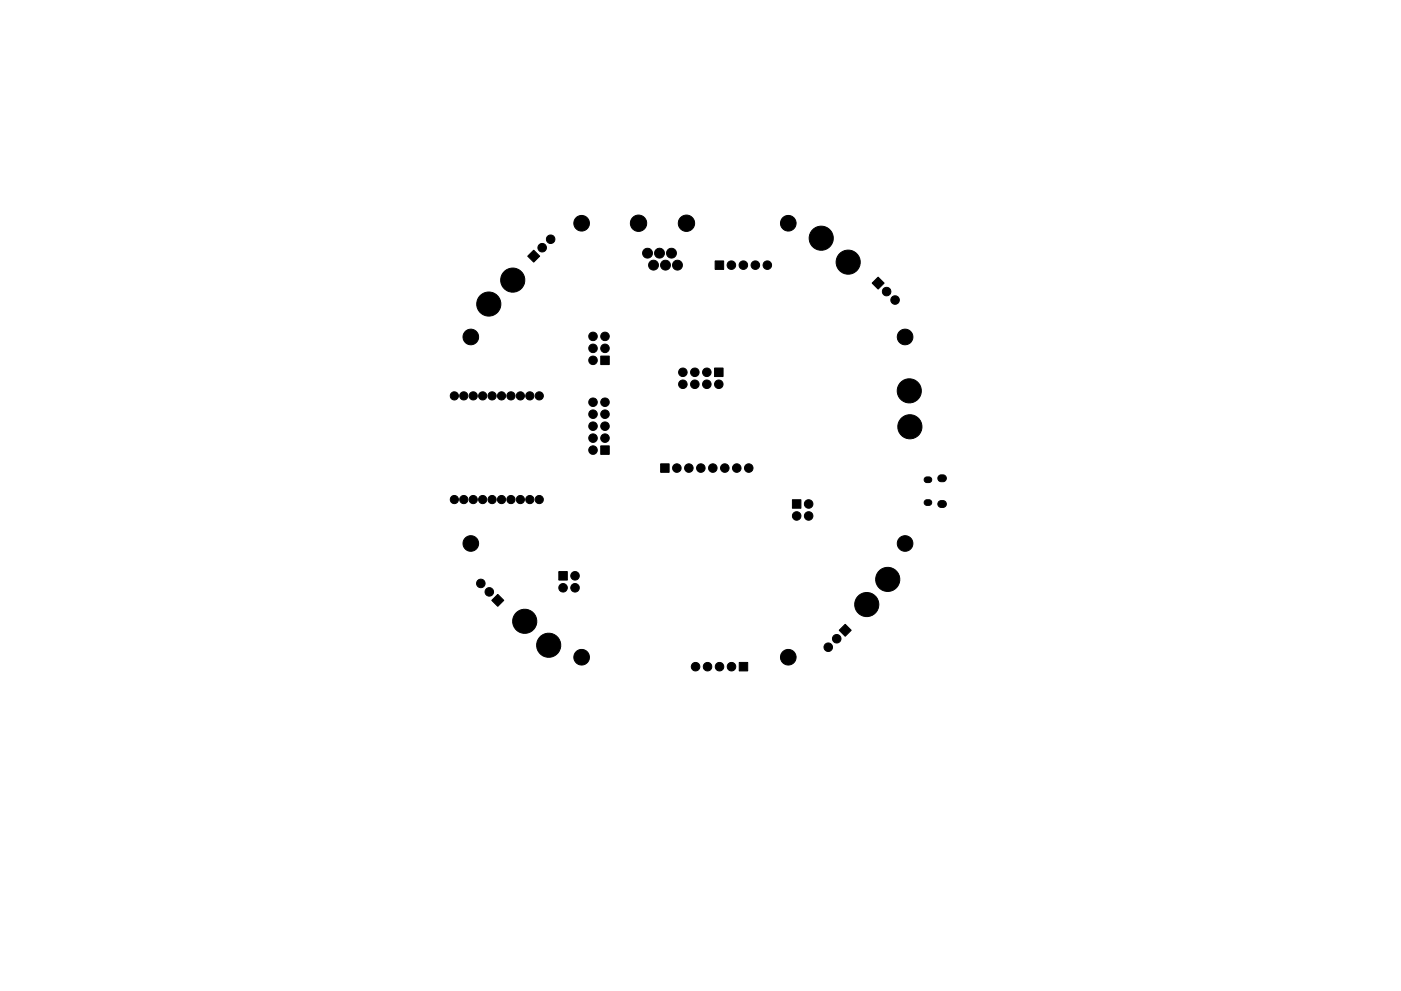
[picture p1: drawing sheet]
<svg xmlns="http://www.w3.org/2000/svg" width="297mm" height="210mm" viewBox="0 0 297 210" stroke-linecap="round" stroke-linejoin="round" font-family="sans-serif">
<g fill="#000" stroke="#000" stroke-width=".21">
<path d="M111.9 54.4l1.3-1.3 1.2 1.3-1.2 1.2zM151.6 55.4h1.8v1.8h-1.8zM127.4 75.5h1.8v1.8h-1.8zM151.5 78.1h1.8v1.8h-1.8zM184.9 60.1l1.3-1.3 1.3 1.3-1.3 1.2zM127.4 94.6h1.8v1.8h-1.8zM140.1 98.4h1.8v1.8h-1.8zM168 106h1.8v1.8h-1.8zM196.1 106.2l.9-.2a.6 .6 0 0 1 .5 .6 .6 .6 0 0 1-.5 .6h-.5a.6 .6 0 0 1-.5-.4 .6 .6 0 0 1 .1-.6zM196.1 101.4l.9-.2a.6 .6 0 0 1 .5 .6 .6 .6 0 0 1-.5 .6h-.5a.6 .6 0 0 1-.5-.4 .6 .6 0 0 1 .1-.6zM199.1 106.4l.3-.2h.6a.73 .73 0 0 1 .6 .7 .73 .73 0 0 1-.6 .8h-.6a.73 .73 0 0 1-.3-1.3zM199.1 101l.3-.2 .6-.1a.73 .73 0 0 1 .6 .8 .73 .73 0 0 1-.6 .7h-.6a.73 .73 0 0 1-.3-1.2z"/>
<path d="M104.3 127.4l1.2-1.3 1.3 1.3-1.3 1.2zM118.5 121.3h1.8v1.8h-1.8zM177.9 133.7l1.3-1.2 1.3 1.2-1.3 1.3zM156.7 140.5h1.8v1.8h-1.8z"/>
<circle cx="108.7" cy="59.4" r="2.56"/>
<circle cx="115" cy="52.6" r=".9"/>
<circle cx="116.7" cy="50.8" r=".9"/>
<circle cx="123.3" cy="47.4" r="1.66"/>
<circle cx="135.4" cy="47.4" r="1.73"/>
<circle cx="137.3" cy="53.7" r="1.05"/>
<circle cx="138.6" cy="56.3" r="1.04"/>
<circle cx="139.8" cy="53.7" r="1.05"/>
<circle cx="141.1" cy="56.3" r="1.04"/>
<circle cx="142.4" cy="53.7" r="1.05"/>
<circle cx="143.6" cy="56.3" r="1.04"/>
<circle cx="145.5" cy="47.4" r="1.73"/>
<circle cx="155.1" cy="56.3" r=".9"/>
<circle cx="157.6" cy="56.3" r=".9"/>
<circle cx="160.1" cy="56.3" r=".9"/>
<circle cx="162.7" cy="56.3" r=".9"/>
<circle cx="167.1" cy="47.4" r="1.66"/>
<circle cx="174.1" cy="50.5" r="2.56"/>
<circle cx="179.8" cy="55.6" r="2.56"/>
<circle cx="99.8" cy="71.5" r="1.66"/>
<circle cx="103.6" cy="64.5" r="2.56"/>
<circle cx="125.7" cy="71.4" r=".9"/>
<circle cx="125.7" cy="73.9" r=".9"/>
<circle cx="125.7" cy="76.5" r=".9"/>
<circle cx="128.3" cy="71.4" r=".9"/>
<circle cx="128.3" cy="73.9" r=".9"/>
<circle cx="144.8" cy="79" r=".9"/>
<circle cx="147.3" cy="79" r=".9"/>
<circle cx="149.9" cy="79" r=".9"/>
<circle cx="188" cy="61.9" r=".9"/>
<circle cx="189.8" cy="63.7" r=".9"/>
<circle cx="191.9" cy="71.5" r="1.66"/>
<circle cx="96.3" cy="84" r=".87"/>
<circle cx="98.3" cy="84" r=".87"/>
<circle cx="100.3" cy="84" r=".87"/>
<circle cx="102.3" cy="84" r=".87"/>
<circle cx="104.3" cy="84" r=".87"/>
<circle cx="106.3" cy="84" r=".87"/>
<circle cx="108.3" cy="84" r=".87"/>
<circle cx="110.3" cy="84" r=".87"/>
<circle cx="112.3" cy="84" r=".87"/>
<circle cx="114.3" cy="84" r=".87"/>
<circle cx="125.7" cy="90.4" r=".9"/>
<circle cx="125.7" cy="87.9" r=".9"/>
<circle cx="125.7" cy="95.5" r=".9"/>
<circle cx="125.7" cy="93" r=".9"/>
<circle cx="125.7" cy="85.3" r=".9"/>
<circle cx="128.3" cy="93" r=".9"/>
<circle cx="128.3" cy="90.4" r=".9"/>
<circle cx="128.3" cy="87.9" r=".9"/>
<circle cx="128.3" cy="85.3" r=".9"/>
<circle cx="143.5" cy="99.3" r=".9"/>
<circle cx="144.8" cy="81.5" r=".9"/>
<circle cx="146" cy="99.3" r=".9"/>
<circle cx="147.3" cy="81.5" r=".9"/>
<circle cx="148.6" cy="99.3" r=".9"/>
<circle cx="149.9" cy="81.5" r=".9"/>
<circle cx="151.1" cy="99.3" r=".9"/>
<circle cx="152.4" cy="81.5" r=".9"/>
<circle cx="153.7" cy="99.3" r=".9"/>
<circle cx="156.2" cy="99.3" r=".9"/>
<circle cx="158.7" cy="99.3" r=".9"/>
<circle cx="192.8" cy="82.9" r="2.56"/>
<circle cx="192.9" cy="90.5" r="2.56"/>
<circle cx="96.3" cy="106" r=".87"/>
<circle cx="98.3" cy="106" r=".87"/>
<circle cx="99.8" cy="115.3" r="1.66"/>
<circle cx="100.3" cy="106" r=".87"/>
<circle cx="102.3" cy="106" r=".87"/>
<circle cx="104.3" cy="106" r=".87"/>
<circle cx="106.3" cy="106" r=".87"/>
<circle cx="108.3" cy="106" r=".87"/>
<circle cx="110.3" cy="106" r=".87"/>
<circle cx="112.3" cy="106" r=".87"/>
<circle cx="114.3" cy="106" r=".87"/>
<circle cx="168.9" cy="109.5" r=".9"/>
<circle cx="171.4" cy="106.9" r=".9"/>
<circle cx="171.4" cy="109.5" r=".9"/>
<circle cx="191.9" cy="115.3" r="1.66"/>
<circle cx="101.9" cy="123.8" r=".9"/>
<circle cx="103.7" cy="125.6" r=".9"/>
<circle cx="111.3" cy="131.8" r="2.56"/>
<circle cx="116.3" cy="136.9" r="2.56"/>
<circle cx="119.4" cy="124.7" r=".9"/>
<circle cx="121.9" cy="122.2" r=".9"/>
<circle cx="121.9" cy="124.7" r=".9"/>
<circle cx="123.3" cy="139.4" r="1.66"/>
<circle cx="167.1" cy="139.4" r="1.66"/>
<circle cx="175.6" cy="137.3" r=".9"/>
<circle cx="177.4" cy="135.5" r=".9"/>
<circle cx="183.8" cy="128.3" r="2.56"/>
<circle cx="188.2" cy="122.9" r="2.56"/>
<circle cx="147.5" cy="141.4" r=".9"/>
<circle cx="150" cy="141.4" r=".9"/>
<circle cx="152.6" cy="141.4" r=".9"/>
<circle cx="155.1" cy="141.4" r=".9"/>
</g>
</svg>
